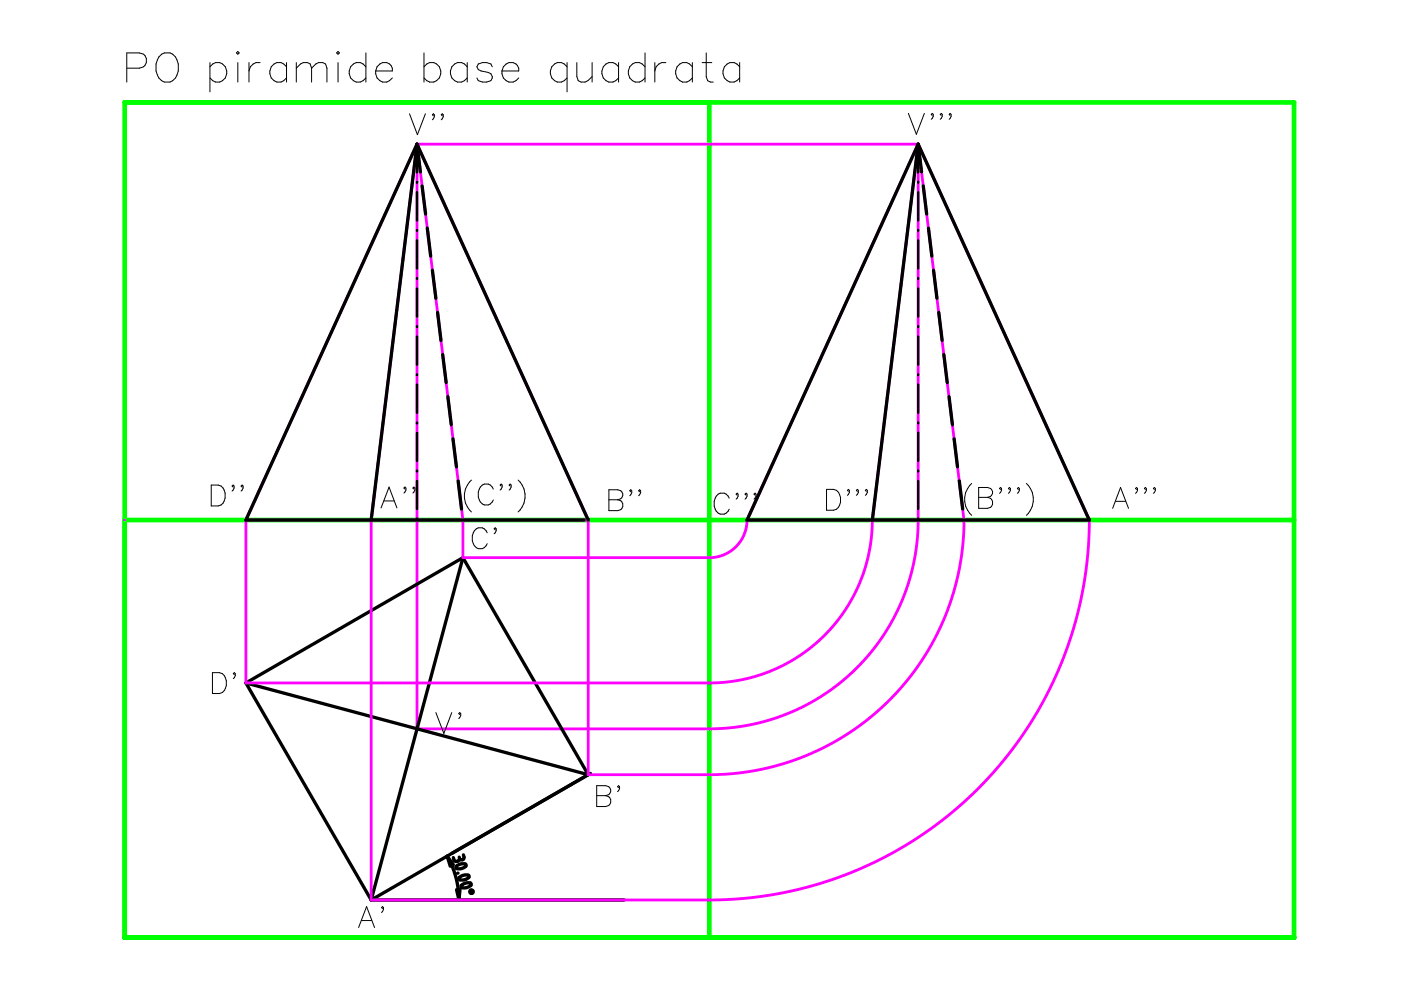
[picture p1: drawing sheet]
<svg xmlns="http://www.w3.org/2000/svg" width="297mm" height="210mm" viewBox="0 0 297 210" stroke-linecap="round" stroke-linejoin="round" font-family="sans-serif">
<path d="M26.4 21.7h248v177.1h-248zM150.4 21.7v177.1M26.4 110.3h248" fill="none" stroke="#0f0" stroke-width=".99"/>
<g fill="none" stroke="#000" stroke-width=".21">
<path d="M26.9 14.5h2.6a1.62 1.62 0 0 0 1.6-1.7 1.62 1.62 0 0 0-1.6-1.6h-2.6v6.2M33.7 12.1a2.14 2.14 0 0 1 2.1-.9 2.14 2.14 0 0 1 1.7 1.5 3.5 3.5 0 0 1-1.5 4.7 2.45 2.45 0 0 1-2.9-2.4v-1.4zM44.5 14.2a2.02 2.02 0 0 1 2.9-.5 2.02 2.02 0 0 1 .4 2.8 1.9 1.9 0 0 1-3.3 0M44.5 13.3v6.2M50.4 10.9l.3 .3-.3 .3-.3-.3zM50.4 13.3v4.1M52.8 13.3v4.1M55.1 13.3a2 2 0 0 0-2.3 1.7M60.7 14.2a2.01 2.01 0 0 0-2.8-.5 2.01 2.01 0 0 0-.4 2.8 1.89 1.89 0 0 0 3.2 0M60.7 13.3v4.1M62.8 14.5l.9-.9 .6-.3h.9l.6 .3 .3 .9M62.8 13.3v4.1"/>
<path d="M66.1 14.5l.9-.9 .5-.3h.9l.6 .3 .3 .9v2.9M66.1 14.5v2.9M71.4 11.2l.3-.3 .3 .3-.3 .3zM71.7 13.3v4.1M77.6 14.2a2.01 2.01 0 0 0-2.9-.5 2.01 2.01 0 0 0-.4 2.8 1.89 1.89 0 0 0 3.3 0M77.6 11.2v6.2M79.7 15a1.95 1.95 0 0 0 1.1 2.2 1.95 1.95 0 0 0 2.4-.7M79.9 14.2a1.71 1.71 0 0 1 2-.9 1.71 1.71 0 0 1 1.3 1.7h-3.5zM89.9 14.2a2.02 2.02 0 0 1 2.8-.5 2.02 2.02 0 0 1 .5 2.8 1.9 1.9 0 0 1-3.3 0M89.9 11.2v6.2M99.1 14.2a2.02 2.02 0 0 0-2.9-.5 2.02 2.02 0 0 0-.4 2.8 1.9 1.9 0 0 0 3.3 0M99.1 13.3v4.1"/>
<path d="M104.4 14.2l-.3-.6-.9-.3h-.9l-.9 .3-.3 .6 .3 .6 2.7 .8 .3 .9-.3 .6-.9 .3h-.9l-.9-.3-.3-.6M106.4 15a1.96 1.96 0 0 0 1.2 2.2 1.96 1.96 0 0 0 2.4-.7M106.7 14.2a1.72 1.72 0 0 1 2-1 1.72 1.72 0 0 1 1.3 1.8h-3.6zM120.2 14.2a2.01 2.01 0 0 0-2.8-.5 2.01 2.01 0 0 0-.4 2.8 1.88 1.88 0 0 0 3.2 0M120.2 13.3v6.2M122.3 13.3v2.9l.3 .9 .6 .3h.9l.6-.3 .8-.9M125.5 13.3v4.1M131.1 14.2a1.94 1.94 0 0 0-2.4-.8 1.94 1.94 0 0 0-1.1 2.2 1.91 1.91 0 0 0 1.5 1.8 1.91 1.91 0 0 0 2-.9M131.1 13.3v4.1M136.8 14.2a1.94 1.94 0 0 0-2.4-.8 1.94 1.94 0 0 0-1.2 2.2 1.91 1.91 0 0 0 1.5 1.8 1.91 1.91 0 0 0 2.1-.9M136.8 11.2v6.2M138.8 13.3v4.1"/>
<path d="M141.2 13.3a1.97 1.97 0 0 0-2.4 1.7M146.8 14.2a2.01 2.01 0 0 0-2.8-.5 2.01 2.01 0 0 0-.4 2.8 1.88 1.88 0 0 0 3.2 0M146.8 13.3v4.1M148.9 13.3h2M149.7 11.2v5l.3 .9 .6 .3h.6M156.8 14.2a2.01 2.01 0 0 0-2.8-.5 2.01 2.01 0 0 0-.4 2.8 1.89 1.89 0 0 0 3.2 0M156.8 13.3v4.1M86.8 24.1l1.7 4.5 1.7-4.5M91.9 24.6l-.2-.3 .2-.2a.82 .82 0 0 1-.2 1.3M93.8 24.6l-.2-.3 .2-.2a.82 .82 0 0 1-.2 1.3M192.6 24l1.7 4.5 1.7-4.5M197.7 24.5l-.3-.2 .3-.3 .2 .3v.4l-.5 .6"/>
<path d="M199.6 24.5l-.3-.2 .3-.3 .2 .3v.4l-.5 .6M201.4 24.5l-.1-.2 .1-.3 .3 .3v.4l-.4 .6M44.8 102.8h1.5a2.44 2.44 0 0 1 1 3.9l-.4 .4-.6 .2h-1.5zM49.4 103.3l-.2-.2 .2-.3a.82 .82 0 0 1-.2 1.3M51.3 103.3l-.2-.2 .2-.3a.82 .82 0 0 1-.2 1.3M80.8 107.7l1.7-4.4 1.7 4.4M81.4 106.2h2.1M85.9 103.7l-.3-.2 .3-.2a.82 .82 0 0 1-.3 1.2M87.8 103.7l-.3-.2 .3-.2a.82 .82 0 0 1-.3 1.2M99.9 101.8a4.5 4.5 0 0 0 0 6.7M103.3 113a1.53 1.53 0 0 0-1.5-1.1 1.53 1.53 0 0 0-1.4 1.1 2.49 2.49 0 0 0 1 3.3 1.57 1.57 0 0 0 1.9-1M104.6 103.7a1.54 1.54 0 0 0-1.5-1.1 1.54 1.54 0 0 0-1.5 1.1 2.49 2.49 0 0 0 1.1 3.4 1.58 1.58 0 0 0 1.9-1.1"/>
<path d="M105 112.3l-.2-.2 .2-.2a.82 .82 0 0 1-.2 1.3M106.3 103.1l-.3-.3 .3-.2a.82 .82 0 0 1-.3 1.3M108.2 103.1l-.3-.3 .3-.2a.82 .82 0 0 1-.3 1.3M109.9 101.8a4.6 4.6 0 0 1 0 6.7M129.1 103.8h1.9l.6 .3a1.03 1.03 0 0 1 0 1.6l-.6 .3a1.15 1.15 0 0 1 1.1 1.1 1.15 1.15 0 0 1-1.1 1.2h-1.9zM129.1 106h1.9M133.7 104.3l-.2-.2 .2-.3a.82 .82 0 0 1-.2 1.3M135.6 104.3l-.2-.2 .2-.3a.82 .82 0 0 1-.2 1.3M154.6 105.6a1.54 1.54 0 0 0-1.5-1.1 1.54 1.54 0 0 0-1.5 1.1 2.51 2.51 0 0 0 1.1 3.4 1.58 1.58 0 0 0 1.9-1.1M156.3 105l-.2-.2 .2-.2a.85 .85 0 0 1-.2 1.2M158.2 105l-.2-.2 .2-.2a.82 .82 0 0 1-.2 1.2M160.1 105l-.2-.2 .2-.2a.82 .82 0 0 1-.2 1.2"/>
<path d="M175.2 103.8h1.5a2.35 2.35 0 0 1 1.3 3.3l-.6 .9-.7 .2h-1.5zM179.9 104.2l-.2-.2 .2-.2a.83 .83 0 0 1-.2 1.2M181.8 104.2l-.2-.2 .2-.2a.82 .82 0 0 1-.2 1.2M183.7 104.2l-.2-.2 .2-.2a.82 .82 0 0 1-.2 1.2M206 102.5a4.5 4.5 0 0 0 0 6.8M207.5 103.4h1.9l.6 .2a1.01 1.01 0 0 1 0 1.6l-.6 .3a1.17 1.17 0 0 1 1.1 1.1 1.17 1.17 0 0 1-1.1 1.2h-1.9zM207.5 105.5h1.9M212.1 103.8l-.2-.2 .2-.2a.79 .79 0 0 1-.2 1.2M214 103.8l-.2-.2 .2-.2a.79 .79 0 0 1-.2 1.2M215.9 103.8l-.2-.2 .2-.2a.79 .79 0 0 1-.2 1.2M217.6 102.5a4.6 4.6 0 0 1 0 6.8M235.9 107.8l1.7-4.4 1.7 4.4"/>
<path d="M236.5 106.3h2.1M241 103.8l-.3-.2 .3-.2 .2 .2v.4l-.5 .6M242.8 103.8l-.2-.2 .2-.2 .3 .2v.4l-.5 .6M244.8 103.8l-.3-.2 .3-.2 .2 .2v.4l-.5 .6M45 142.6h1.5a2.42 2.42 0 0 1 1.1 3.8l-.5 .4-.6 .2h-1.5zM49.7 143l-.2-.2 .2-.2a.82 .82 0 0 1-.2 1.3M92.4 151.1l1.7 4.4 1.7-4.4M97.5 151.5l-.2-.2 .2-.2a.82 .82 0 0 1-.2 1.3M126.5 166.6h1.9l.7 .2a1.03 1.03 0 0 1 0 1.7l-.7 .2a1.15 1.15 0 0 1 1.1 1.2 1.15 1.15 0 0 1-1.1 1.1h-1.9zM126.5 168.7h1.9M131.1 167l-.2-.2 .2-.2a.82 .82 0 0 1-.2 1.3M76 196.7l1.7-4.5 1.7 4.5"/>
<path d="M76.7 195.2h2.1M81.1 192.6l-.2-.2 .2-.2a.83 .83 0 0 1-.2 1.3"/>
</g>
<g fill="none" stroke="#f0f" stroke-width=".59">
<path d="M88.4 30.6v123.9h62.4l3.2-.1 3.2-.4 3.6-.7 4-1.2 2.8-1 4.1-2 3.5-2.1 3.5-2.7 2.6-2.3 2.8-3 1.9-2.5 2-2.8 1.8-3.2 1.5-3.3 1.2-3.2 1-3.4 .6-3.3 .4-2.8 .2-3.2v-80.7M88.4 30.6l9.7 79.7v7.9h53.6l1.1-.3 1.6-.7 1.2-.9 1-1 1.3-2.2 .4-1.4 .1-1.4M88.4 30.6l-9.7 79.7v80.5h72.8l6.1-.3 4.4-.5 3.9-.7 7.7-1.9 4.3-1.4 3.5-1.4 6.9-3.3 4.7-2.7 4.4-2.9 4.8-3.7 3.7-3.4 3.8-3.8 4.1-4.8 3.2-4.3 2.8-4.5 2.3-4.2 2.5-5.2 2-5.5 1.6-4.9 1.2-5.6 .9-5 .5-5.4 .1-5.1M88.4 30.6h106.3M88.4 30.6l-36.3 79.7M88.4 30.6l36.3 79.7M194.7 30.6l9.7 79.7v1.4l-.3 4.2-.7 4.8-1.3 5-1.3 4-1.9 4.3-2.3 4.2-2.4 3.7-3.1 3.8-3.4 3.6-2.5 2.2-2.9 2.4-3.2 2.1-3.4 2-3.3 1.6-3.6 1.4-3.8 1.3-6.3 1.3-5.5 .6-28.5 .1v-54M194.7 30.6l-9.7 79.7-.3 3.8-.7 4.1-1.1 3.8-1.5 3.6-1.7 2.9-2.1 3.1-2.2 2.5-2.6 2.5-3.1 2.3-2.7 1.7-3.8 1.8-4 1.3-3.9 .8-3.9 .3h-99.3v-34.5M194.7 30.6l-36.3 79.7M194.7 30.6l36.2 79.7M26.4 110.3h.1M52.1 110.3h72.6"/>
<path d="M158.4 110.3h72.5"/>
</g>
<g fill="none" stroke="#000" stroke-width=".7">
<path d="M88.4 30.6l.7 5.8M88.4 30.6l-36.3 79.7h71.7M88.4 30.6l-9.7 79.7M88.4 30.6l36.3 79.7M89.5 39.4l.7 6M194.7 30.6l36.2 79.7h-72.5zM194.7 30.6l-9.7 79.7M194.7 30.6l.7 5.8M195.7 39.4l.8 6M90.6 48.4l.7 5.9M91.7 57.3l.7 5.9M196.8 48.4l.8 5.9"/>
<path d="M197.9 57.3l.7 5.9M92.8 66.2l.7 6M93.9 75.2l.7 5.9M199 66.2l.7 6M200.1 75.2l.7 5.9M95 84.1l.7 5.9M96 93l.8 6M201.2 84.1l.7 5.9M202.3 93l.7 6M97.1 102l.8 5.9M98.1 118.2l-46 26.6M98.1 118.2l26.6 46.1-72.6-19.5"/>
<path d="M98.1 118.2l-19.4 72.6M203.4 102l.7 5.9M52.1 144.8l26.6 46M125.2 164l-46.5 26.8M78.7 190.8h53.7M94.8 181.5l1.1 2.3 .8 2.3 .4 2.2 .2 2.5M96.1 181.8l.2 .7 .4 .2 .6-.2 .1-.5M96.7 183.7l.9-.5h.9a.38 .38 0 0 1 .3 .4 .38 .38 0 0 1-.4 .3l-.7 .3h-.6l-.3-.1zM97.1 185.1h-.1M97.4 186.1l.7-.5 1-.1a.41 .41 0 0 1 .4 .5 .41 .41 0 0 1-.5 .3l-.6 .3h-.7a.33 .33 0 0 1-.3-.2 .33 .33 0 0 1 0-.3zM97.4 181.7v.3M97.8 187.7l.8-.4 1-.1a.4 .4 0 0 1 .3 .5 .4 .4 0 0 1-.4 .3l-.6 .2h-.8l-.3-.1z"/>
<path d="M98.3 181.3l.1 .6-.2 .3-.4 .1-.4-.3"/>
<circle cx="100" cy="189.1" r=".37"/>
</g>
<path d="M94.8 181.5l1.3 1.8-.6 .4zM96.8 188.6h.7l-.2 2.2z" fill="#000" stroke="#000" stroke-width=".7"/>
<g fill="none" stroke="#000" stroke-width=".51">
<path d="M88.4 30.6v6M88.4 38.5v.3M194.7 30.6v6M194.7 38.5v.3M88.4 40.7v6.1M88.4 48.7v.2M88.4 50.9v6M88.4 58.9v.2M194.7 40.7v6.1M194.7 48.7v.2M194.7 50.9v6M194.7 58.9v.2"/>
<path d="M88.4 61.2v5.9M88.4 69.2v.1M88.4 71.4v5.9M88.4 79.4v.1M194.7 61.2v5.9M194.7 69.2v.1M194.7 71.4v5.9M194.7 79.4v.1M88.4 81.6v5.9M88.4 89.6v.1M88.4 91.8v5.9M88.4 99.8v.1"/>
<path d="M194.7 81.6v5.9M194.7 89.6v.1M194.7 91.8v5.9M194.7 99.8v.1M88.4 102v5.9M88.4 110v.2M194.7 102v5.9M194.7 110v.2"/>
</g>
</svg>
